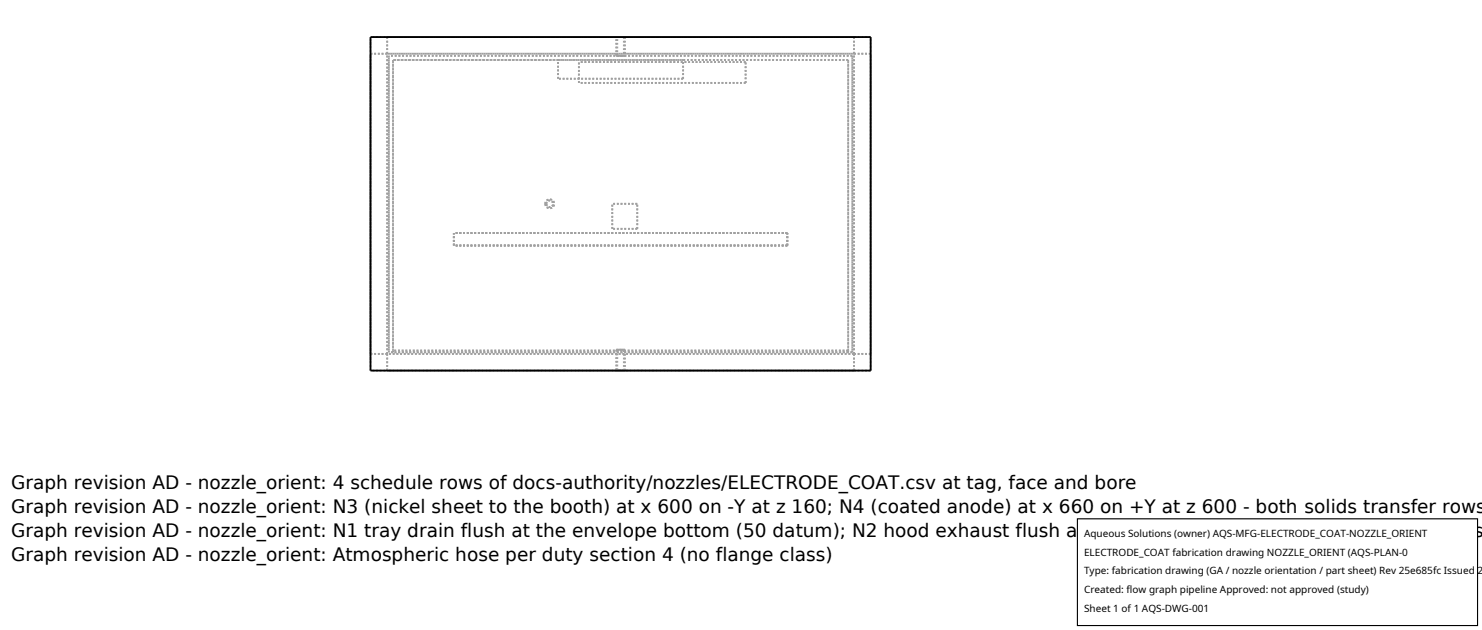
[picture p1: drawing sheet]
<svg xmlns="http://www.w3.org/2000/svg" width="212mm" height="90mm" viewBox="0 0 212 90" stroke-linecap="round" stroke-linejoin="round" font-family="sans-serif">
<defs><g id="words">
<g font-size="2.6">
<text x="1.6" y="69.8">Graph revision AD - nozzle_orient: 4 schedule rows of docs-authority/nozzles/ELECTRODE_COAT.csv at tag, face and bore</text>
<text x="1.6" y="73.3">Graph revision AD - nozzle_orient: N3 (nickel sheet to the booth) at x 600 on -Y at z 160; N4 (coated anode) at x 660 on +Y at z 600 - both solids transfer rows</text>
<text x="1.6" y="76.7">Graph revision AD - nozzle_orient: N1 tray drain flush at the envelope bottom (50 datum); N2 hood exhaust flush at the envelope top - its 800 datum predates</text>
<text x="1.6" y="80.2">Graph revision AD - nozzle_orient: Atmospheric hose per duty section 4 (no flange class)</text>
</g>
<g font-size="1.4">
<text x="154.8" y="76.6">Aqueous Solutions (owner) AQS-MFG-ELECTRODE_COAT-NOZZLE_ORIENT</text>
<text x="154.8" y="79.3">ELECTRODE_COAT fabrication drawing NOZZLE_ORIENT (AQS-PLAN-0</text>
<text x="154.8" y="82">Type: fabrication drawing (GA / nozzle orientation / part sheet) Rev 25e685fc Issued 2</text>
<text x="154.8" y="84.7">Created: flow graph pipeline Approved: not approved (study)</text>
<text x="154.8" y="87.4">Sheet 1 of 1 AQS-DWG-001</text>
</g>
</g></defs>
<g fill="none" stroke="#a0a0a0" stroke-width=".26" stroke-dasharray=".3 .3" stroke-linecap="butt">
<path d="M52.9 7.7h2.4M55.3 7.7h66.7M55.3 7.7v-2.4M55.3 5.3v2.4M55.3 7.7h-2.4M55.5 8v42.3M56.1 8.6v41.5M79.7 11.2v-2.6M79.7 8.6h-23.6M82.7 11.8v-2.9M88 8h1.3M88 8v-2.7"/>
<path d="M88 5.3h1.3M88.2 5.3h.9M88.2 8h.9M88.2 8v-2.7M89.1 5.3h-.9M89.1 8h-.9M89.1 5.3v2.7M89.3 8h-1.3M89.3 5.3h-1.3M89.3 5.3v2.7M97.6 11.2v-2.6M97.6 11.2h-17.9"/>
<path d="M97.6 8.6h-17.9M106.5 11.8v-2.9M106.5 11.8h-23.8M106.5 8.9h-23.8M121.1 8.6v41.5M121.1 8.6h-23.5M121.1 8.6h-65M121.7 8v42.3M121.7 8h-66.2M122 5.3h-66.7M122 7.7h2.4M122 7.7v-2.4"/>
<path d="M122 5.3v2.4M122 7.7h-66.7M124.4 5.3h-71.5M124.4 7.7h-2.4M64.8 35.1v-1.8M77.9 29.1l.2-.4 .4-.2 .4 .1 .2 .5-.1 .4-.5 .2-.4-.1-.2-.5M78 29.1l.2-.3 .3-.2 .3 .2 .2 .3-.1 .3-.4 .2-.3-.2-.2-.3M87.4 32.7v-3.6M91 32.7v-3.6M91 32.7h-3.6M91 29.1h-3.6M112.4 35.1v-1.8"/>
<path d="M112.4 35.1h-47.6M112.4 33.3h-47.6M52.9 52.9v-47.6M52.9 50.5h2.4M52.9 50.5v-42.8M55.3 50.5v-42.8M55.3 52.9v-2.4M55.3 50.5v2.4M55.3 50.5h-2.4M55.5 50.3v-42.3M56.1 50.3v-.2M56.1 50.3h-.6"/>
<path d="M56.1 50.3v-41.7M88 49.9v3M88 49.9h1.3M88 52.9h1.3M88.2 49.9v3M88.2 49.9h.9M88.2 52.9h.9M89.1 49.9h-.9M89.1 52.9h-.9M89.1 52.9v-3M89.3 49.9h-1.3M89.3 52.9h-1.3"/>
<path d="M89.3 52.9v-3M121.1 50.3v-.2M121.1 50.1h-65M121.1 50.3h-65M121.1 50.3v-41.7M121.7 50.3h-.6M121.7 50.3v-42.3M121.7 50.3h-66.2M122 52.9h-66.7M122 50.5h-66.7M122 50.5v-42.8M122 50.5h2.4"/>
<path d="M122 52.9v-2.4M122 50.5v2.4M124.4 52.9v-47.6M124.4 50.5v-42.8M124.4 52.9h-71.5M124.4 50.5h-2.4"/>
</g>
<path d="M52.9 5.3h71.5v47.6h-71.5z" fill="none" stroke="#000" stroke-width=".26"/>
<path d="M153.9 74.1h57.1v15.2h-57.1z" fill="#fff" stroke="#000" stroke-width=".16"/>
<use href="#words"/>
</svg>
